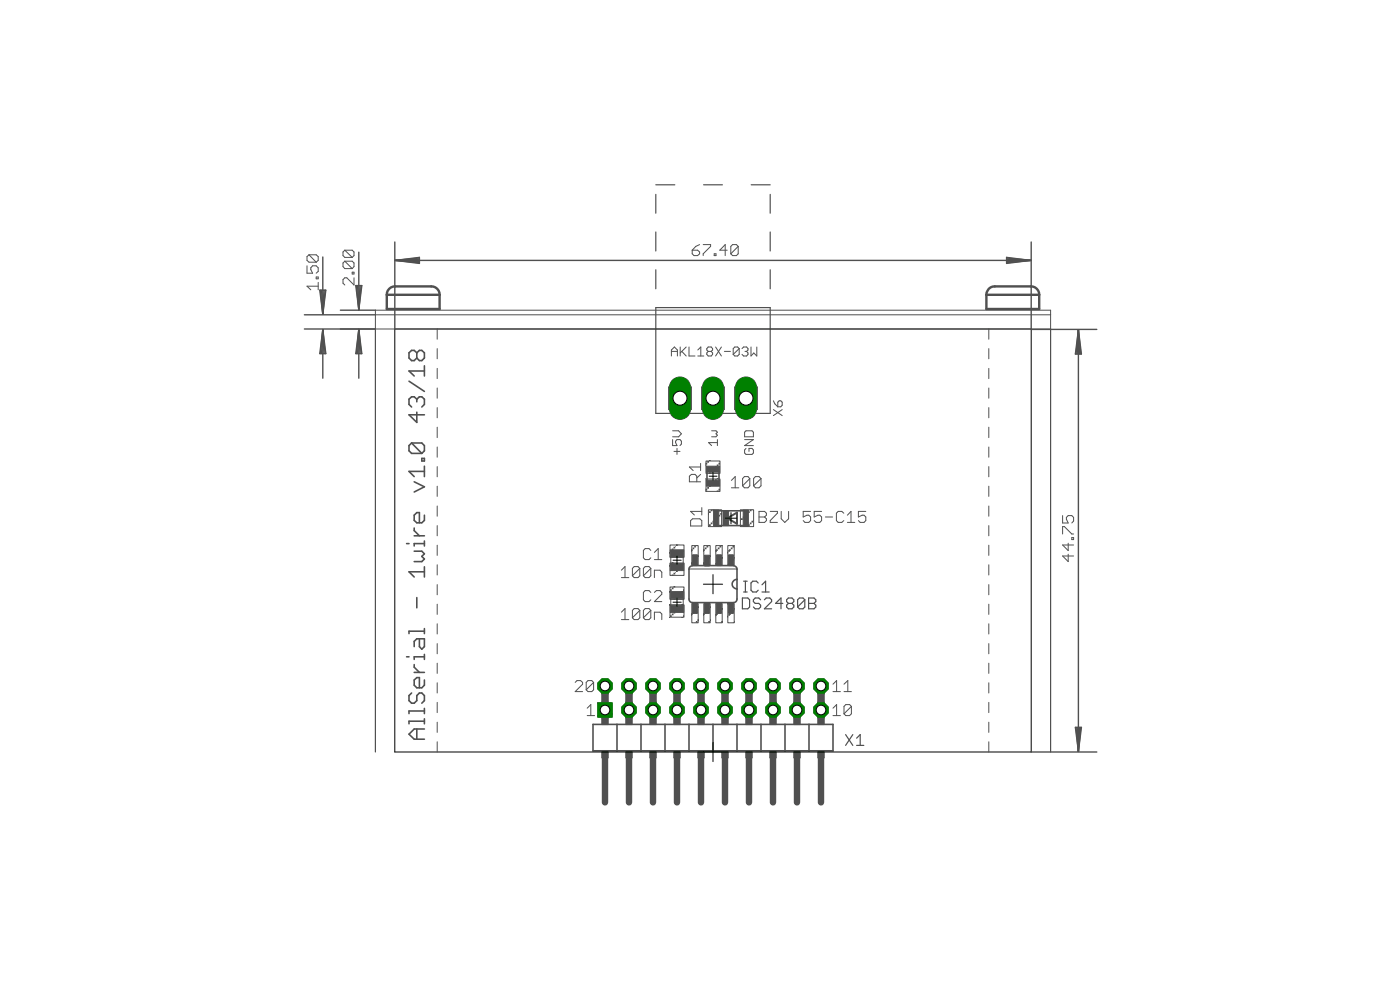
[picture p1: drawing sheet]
<svg xmlns="http://www.w3.org/2000/svg" width="148mm" height="105mm" viewBox="0 0 148 105" stroke-linecap="round" stroke-linejoin="round" font-family="sans-serif">
<g fill="#505050" stroke="#505050" stroke-width=".11">
<path d="M78.1 40.3a1.13 1.13 0 0 1 1.2-.4 1.13 1.13 0 0 1 .8 1v2.5a1.13 1.13 0 0 1-1.1 1 1.13 1.13 0 0 1-1.2-1v-2.5z"/>
<path d="M74.6 40.3a1.13 1.13 0 0 1 1.2-.4 1.13 1.13 0 0 1 .8 1v2.5a1.13 1.13 0 0 1-1.1 1 1.13 1.13 0 0 1-1.2-1v-2.5z"/>
<path d="M71.1 40.3a1.13 1.13 0 0 1 1.2-.4 1.13 1.13 0 0 1 .8 1v2.5a1.13 1.13 0 0 1-1.1 1 1.13 1.13 0 0 1-1.2-1v-2.5z"/>
<path d="M63.3 74.4h1.5v1.5h-1.5z"/>
<path d="M77 57.7h.7v2.1h-.7z"/>
<path d="M77 63.9h.7v2h-.7z"/>
<path d="M75.8 57.7h.6v2.1h-.6z"/>
<path d="M74.5 57.7h.7v2.1h-.7z"/>
<path d="M75.8 63.9h.6v2h-.6z"/>
<path d="M74.5 63.9h.7v2h-.7z"/>
<path d="M73.2 57.7h.7v2.1h-.7z"/>
<path d="M73.2 63.9h.7v2h-.7z"/>
<path d="M70.9 57.7h1.5v1.3h-1.5z"/>
<path d="M70.9 59.6h1.5v1.3h-1.5z"/>
<path d="M70.9 64h1.5v1.3h-1.5z"/>
<path d="M70.9 62.1h1.5v1.3h-1.5z"/>
<path d="M75 54h1.4v1.7h-1.4z"/>
<path d="M78.4 54h1.4v1.7h-1.4z"/>
<path d="M74.7 50.7h1.5v1.3h-1.5z"/>
<path d="M74.7 48.8h1.5v1.3h-1.5z"/>
<path d="M73.9 79.5h.6v.7h-.6z"/>
<path d="M71.3 79.5h.7v.7h-.7z"/>
<path d="M68.8 79.5h.6v.7h-.6z"/>
<path d="M66.2 79.5h.7v.7h-.7z"/>
<path d="M63.7 79.5h.7v.7h-.7z"/>
<path d="M86.6 79.5h.6v.7h-.6z"/>
<path d="M84 79.5h.7v.7h-.7z"/>
<path d="M81.5 79.5h.6v.7h-.6z"/>
<path d="M78.9 79.5h.7v.7h-.7z"/>
<path d="M76.4 79.5h.7v.7h-.7z"/>
<path d="M63.7 76h.7v.7h-.7z"/>
<path d="M66.2 76h.7v.7h-.7z"/>
<path d="M68.8 76h.6v.7h-.6z"/>
<path d="M71.3 76h.7v.7h-.7z"/>
<path d="M73.9 76h.6v.7h-.6z"/>
<path d="M76.4 76h.7v.7h-.7z"/>
<path d="M78.9 76h.7v.7h-.7z"/>
<path d="M81.5 76h.6v.7h-.6z"/>
<path d="M84 76h.7v.7h-.7z"/>
<path d="M86.6 76h.6v.7h-.6z"/>
<path d="M86.6 73.5h.6v.8h-.6z"/>
<path d="M84 73.5h.7v.8h-.7z"/>
<path d="M81.5 73.5h.6v.8h-.6z"/>
<path d="M78.9 73.5h.7v.8h-.7z"/>
<path d="M76.4 73.5h.7v.8h-.7z"/>
<path d="M73.9 73.5h.6v.8h-.6z"/>
<path d="M71.3 73.5h.7v.8h-.7z"/>
<path d="M68.8 73.5h.6v.8h-.6z"/>
<path d="M66.2 73.5h.7v.8h-.7z"/>
<path d="M63.7 73.5h.7v.8h-.7z"/>
<path d="M76.5 54.1h.6v1.5h-.6z"/>
<path d="M77.7 40.9h2.5v2.4h-2.5z"/>
<path d="M74.3 40.9h2.4v2.4h-2.4z"/>
<path d="M70.8 40.9h2.4v2.4h-2.4z"/>
<path d="M86.6 74.3h.6v1.7h-.6z"/>
<path d="M86.6 72.3h.6v1.2h-.6z"/>
<path d="M84 74.3h.7v1.7h-.7z"/>
<path d="M84 72.3h.7v1.2h-.7z"/>
<path d="M81.5 74.3h.6v1.7h-.6z"/>
<path d="M81.5 72.3h.6v1.2h-.6z"/>
<path d="M78.9 74.3h.7v1.7h-.7z"/>
<path d="M78.9 72.3h.7v1.2h-.7z"/>
<path d="M76.4 74.3h.7v1.7h-.7z"/>
<path d="M73.9 74.3h.6v1.7h-.6z"/>
<path d="M76.4 72.3h.7v1.2h-.7z"/>
<path d="M73.9 72.3h.6v1.2h-.6z"/>
<path d="M71.3 74.3h.7v1.7h-.7z"/>
<path d="M71.3 72.3h.7v1.2h-.7z"/>
<path d="M68.8 74.3h.6v1.7h-.6z"/>
<path d="M68.8 72.3h.6v1.2h-.6z"/>
<path d="M66.2 74.3h.7v1.7h-.7z"/>
<path d="M63.7 74.3h.7v1.7h-.7z"/>
<path d="M66.2 72.3h.7v1.2h-.7z"/>
<path d="M63.7 72.3h.7v1.2h-.7z"/>
<path d="M73.3 63.8h.5v1.1h-.5z"/>
<path d="M77.1 58.7h.5v1.2h-.5z"/>
<path d="M75.8 58.7h.5v1.2h-.5z"/>
<path d="M74.6 58.8h.5v1.1h-.5z"/>
<path d="M73.3 58.7h.5v1.2h-.5z"/>
<path d="M74.6 63.8h.5v1.1h-.5z"/>
<path d="M75.8 63.8h.5v1.1h-.5z"/>
<path d="M77.1 63.8h.5v1.1h-.5z"/>
<path d="M70.9 58.2h1.5v.7h-1.5z"/>
<path d="M70.9 59.6h1.5v.8h-1.5z"/>
<path d="M70.9 64.1h1.5v.7h-1.5z"/>
<path d="M70.9 62.6h1.5v.8h-1.5z"/>
<path d="M75.5 54h.6v1.7h-.6z"/>
<path d="M78.7 54h.5v1.7h-.5z"/>
<path d="M74.8 49.3h1.4v.7h-1.4z"/>
<path d="M74.8 50.8h1.4v.7h-1.4z"/>
<circle cx="66.6" cy="75.1" r=".83"/>
<circle cx="69.1" cy="75.1" r=".83"/>
<circle cx="71.6" cy="75.1" r=".83"/>
<circle cx="74.2" cy="75.1" r=".83"/>
<circle cx="76.7" cy="75.1" r=".83"/>
<circle cx="79.3" cy="75.1" r=".83"/>
<circle cx="81.8" cy="75.1" r=".83"/>
<circle cx="84.3" cy="75.1" r=".83"/>
<circle cx="86.9" cy="75.1" r=".83"/>
<circle cx="86.9" cy="72.6" r=".83"/>
<circle cx="84.3" cy="72.6" r=".83"/>
<circle cx="81.8" cy="72.6" r=".83"/>
<circle cx="79.3" cy="72.6" r=".83"/>
<circle cx="76.7" cy="72.6" r=".83"/>
<circle cx="74.2" cy="72.6" r=".83"/>
<circle cx="71.6" cy="72.6" r=".83"/>
<circle cx="69.1" cy="72.6" r=".83"/>
<circle cx="66.6" cy="72.6" r=".83"/>
<circle cx="64" cy="72.6" r=".83"/>
</g>
<g fill="none" stroke="#505050" stroke-width=".17">
<path d="M44.1 37.3v.6M44.1 37.3l-.3-.2h-.2l-.3 .2v.6l.3 .3h.2l.3-.3M44.1 37.3l.3-.2h.2l.3 .2v.6l-.3 .3h-.2l-.3-.3M44.9 38.7v1.1M44.9 39.3h-1.6l.5 .5M43 57.5h.3M43.3 40.3l1.6 1.1M43.6 46.9l-.3 .3v.5l.3 .3h1M43.6 46.9h1l.3 .3v.5l-.3 .3M43.6 46.9l1 1.1M43.8 55.9v.3l.6 .5M43.8 58.3h.8l.3 .3-.3 .3 .3 .3-.3 .2h-.8"/>
<path d="M43.8 56.7h1.1M43.8 51l1.1 .5-1.1 .6M44.1 42.2v.3M44.1 43.6v1.1l-.8-.8h1.6M44.1 42.2l-.3-.2h-.2l-.3 .2v.6l.3 .3M44.1 42.2l.3-.2h.2l.3 .2v.6l-.3 .3M44.6 48.5h.3v.3h-.3zM44.9 49.3v1.1M44.9 54.5v.6l-.3 .2h-.5l-.3-.2v-.6l.3-.2h.3v1M44.9 57.3v.5M44.9 60v1.1M44.9 57.5h-1.1v.3"/>
<path d="M44.9 49.9h-1.6l.5 .5M73 60l.3-.1h4.3a.4 .4 0 0 1 .4 .3v3.2a.36 .36 0 0 1-.4 .4h-4.3a.36 .36 0 0 1-.4-.4v-3.2zM74.8 50v.8M76.1 54.1h2.6M76.1 55.6h2.6M76.1 50v.8M43 69.5h.3M43.6 73.3l-.3 .3v.5l.3 .3h.2l.3-.3v-.5l.3-.3h.2l.3 .3v.5l-.3 .3M43.8 70.3v.3l.6 .6M43.8 71.2h1.1M44.1 63.2v1.1M44.1 77.2v1"/>
<path d="M44.4 67.6v.8l.2 .3 .3-.3v-.8h-.8l-.3 .3v.5M44.9 77.2h-1.1l-.5 .5 .5 .5h1.1M44.9 66.8h-1.6v.3M44.9 75.2h-1.6v.3M44.9 76.3h-1.6v.3M44.9 66.5v.6M44.9 69.3v.5M44.9 72v.5l-.3 .3h-.5l-.3-.3v-.5l.3-.3h.3v1.1M44.9 75v.5M44.9 76.1v.5M44.9 69.5h-1.1v.3M44.9 60.5h-1.6l.5 .6"/>
<path d="M62.8 76.7h25.4v2.8h-25.4zM65.3 76.7v2.8M67.8 76.7v2.8M70.4 76.7v2.8M72.9 76.7v2.8M75.5 76.7v2.8M78 61.3a.51 .51 0 0 0-.5 .5 .51 .51 0 0 0 .5 .5M78 76.7v2.8M80.5 76.7v2.8M83.1 76.7v2.8M85.6 76.7v2.8"/>
</g>
<g fill="none" stroke="#505050" stroke-width=".11">
<path d="M71.1 37.7v-.7l.3-.3 .3 .3v.7M71.1 37.2h.6M72 36.7v1M72.2 37.2l.4 .5M72.6 36.7l-.6 .7M72.9 36.7v1h.7M73.9 37l.3-.3v1M73.9 37.7h.6M75 37.2h.3M75 37.2l-.2 .2v.1l.2 .2h.3l.1-.2v-.1l-.1-.2M75 37.2l-.2-.2v-.1l.2-.2h.3l.1 .2v.1l-.1 .2M75.7 36.7l.6 1"/>
<path d="M76.3 36.7l-.6 1M76.7 37.2h.6M78.2 36.9v.6l-.1 .2h-.3l-.2-.2M78.2 36.9l-.1-.2h-.3l-.2 .2v.6M78.2 36.9l-.6 .6M78.5 36.9l.2-.2h.3l.2 .2v.1l-.2 .2M78.8 37.2h.2M79 37.2l.2 .2v.1l-.2 .2h-.3l-.2-.2M79.5 36.7v1l.3-.3 .3 .3v-1M68.9 58.3l-.2-.2h-.4l-.2 .2v.7l.2 .2h.4l.2-.2M69.3 58.5l.4-.4v1.1M69.3 59.2h.7"/>
<path d="M71 58.9v.8M71.2 46.5v.7h.4l-.1-.4v-.1l.1-.2h.4l.1 .2v.3l-.1 .2M71.2 45.6h.6l.3 .3-.3 .3h-.6M71.3 47.8h.7M71.6 47.5v.6M72.3 58.9v.8M73.1 55.1l.2-.2h.8l.2 .2v.6h-1.2zM73.7 51v-.6l-.1-.2h-.4l-.2 .2v.6h1.1M74.1 50.2l-.4 .4M74.1 49.4h-1.1l.4 .4M74.1 49v.8M74.3 53.7v.8"/>
<path d="M74.3 54.1h-1.2l.4 .4M75.3 45.6h.5l.1 .1-.1 .2 .1 .2-.1 .1h-.5M75.9 46.8h-.9l.3 .4M75.9 46.5v.7M77.4 50.8l.4-.4v1.2M77.4 51.6h.8M78.8 46.5h.9l-.9 .7h.9M79 45.6h.6l.1 .1v.5h-.9v-.5zM79 47.5l-.2 .1v.3l.2 .2h.6l.1-.2v-.3l-.1-.1h-.3v.3M79.4 50.7v.7l-.2 .2h-.4l-.2-.2M79.4 50.7l-.2-.3h-.4l-.2 .3v.7M79.4 50.7l-.8 .7"/>
<path d="M80.3 54.1h.6l.2 .2v.2l-.2 .2 .2 .2v.2l-.2 .2h-.6zM80.3 54.7h.6M80.5 50.7l-.2-.3h-.4l-.1 .3v.7M80.5 50.7v.7l-.2 .2h-.4l-.1-.2M80.5 50.7l-.7 .7M81.5 54.1h.8v.2l-.8 .8v.2h.8M81.9 43.3l.9 .7M81.9 42.4l.1 .3 .3 .4M82.3 42.6l.2-.2h.1l.2 .2v.3l-.2 .2h-.3zM82.7 54.1v.8l.4 .4 .4-.4v-.8M82.8 43.3l-.9 .7M85.8 54.1h-.8v.6l.4-.2h.2l.2 .2v.4l-.2 .2h-.4l-.2-.2"/>
<path d="M87 54.1h-.8v.6l.4-.2h.2l.2 .2v.4l-.2 .2h-.4l-.2-.2M87.4 54.7h.7M89.3 54.3l-.2-.2h-.4l-.2 .2v.8l.2 .2h.4l.2-.2M89.7 55.3h.8M89.7 54.5l.4-.4v1.2M91.6 54.1h-.8v.6l.4-.2h.2l.2 .2v.4l-.2 .2h-.4l-.2-.2M60.9 72.2l.2-.2h.3l.3 .2v.2l-.8 .8h.8M62.1 75l.4-.4v1.1M62.1 75.7h.8M62.8 72.2v.8l-.2 .2h-.4l-.2-.2M62.8 72.2l-.2-.2h-.4l-.2 .2v.8M62.8 72.2l-.8 .8"/>
<path d="M65.8 60.3l.3-.3v1.1M65.8 64.8l.3-.4v1.2M65.8 61.1h.7M65.8 65.6h.7M67.7 64.6v.8l-.2 .2h-.4l-.2-.2M67.7 60.2v.7l-.2 .2h-.4l-.2-.2M67.7 60.2l-.2-.2h-.4l-.2 .2v.7M67.7 64.6l-.2-.2h-.4l-.2 .2v.8M67.7 60.2l-.8 .7M67.7 64.6l-.8 .8M68.9 60.2l-.2-.2h-.4l-.2 .2v.7M68.9 62.7l-.2-.2h-.4l-.2 .2v.8l.2 .2h.4l.2-.2"/>
<path d="M68.9 64.6l-.2-.2h-.4l-.2 .2v.8M68.9 60.2v.7l-.2 .2h-.4l-.2-.2M68.9 64.6v.8l-.2 .2h-.4l-.2-.2M68.9 60.2l-.8 .7M68.9 64.6l-.8 .8M69.3 62.7l.2-.2h.3l.2 .2v.2l-.7 .8h.7M69.3 61.1v-.8h.5l.2 .3v.5M69.3 65.6v-.8h.5l.2 .2v.6M71 63.4v.7M72.3 63.4v.7M72.9 60.2h5.1M88.2 75.7h.7"/>
<path d="M88.2 73.2h.7M88.2 75l.3-.4v1.1M88.2 72.4l.3-.4v1.2M89.3 73.2h.8M89.3 72.4l.4-.4v1.2M90.1 74.8v.7l-.2 .2h-.4l-.2-.2M90.1 74.8l-.2-.2h-.4l-.2 .2v.7M90.1 74.8l-.8 .7"/>
</g>
<g fill="none" stroke="#505050" stroke-width=".13">
<path d="M69.4 19.6h2M74.5 19.6h2M79.5 19.6h2M69.4 32.6h12.1v11.2h-12.1zM69.4 20.6v2M69.4 24.6v2M69.4 28.6v2M81.5 20.6v2M81.5 24.6v2M81.5 28.6v2M78.6 63.3h.5l.2 .2v.7l-.2 .2h-.5zM78.7 62.7h.4"/>
<path d="M78.7 61.5h.4M78.9 61.5v1.2M80.2 61.7l-.1-.2h-.4l-.2 .2v.8l.2 .2h.4l.1-.2M80.5 63.5l-.2-.2h-.4l-.2 .2v.2l.2 .2h.4l.2 .2v.1l-.2 .2h-.4l-.2-.2M80.6 62.7h.8M80.6 61.9l.4-.4v1.2M80.9 63.5l.2-.2h.4l.2 .2v.2l-.8 .7h.8M82.8 63.9h-.7l.6-.6v1.1M83.4 63.9l-.2 .2v.1l.2 .2h.4l.2-.2v-.1l-.2-.2M83.4 63.9l-.2-.2v-.2l.2-.2h.4l.2 .2v.2l-.2 .2M83.4 63.9h.4M85.2 63.5v.7l-.2 .2h-.4l-.2-.2"/>
<path d="M85.2 63.5l-.2-.2h-.4l-.2 .2v.7M85.2 63.5l-.8 .7M85.6 63.3h.5l.2 .2v.2l-.2 .2 .2 .2v.1l-.2 .2h-.5zM85.6 63.9h.5M89.5 77.7l.8 1.2M90.3 77.7l-.8 1.2M90.7 78.1l.3-.4v1.2M90.7 78.9h.7"/>
</g>
<path d="M64 80.2v4.7M66.6 80.2v4.7M69.1 80.2v4.7M71.6 80.2v4.7M74.2 80.2v4.7M76.7 80.2v4.7M79.3 80.2v4.7M81.8 80.2v4.7M84.3 80.2v4.7M86.9 80.2v4.7" fill="none" stroke="#505050" stroke-width=".68"/>
<path d="M77 54.8l1-.5v1.1z" fill="none" stroke="#505050" stroke-width=".21"/>
<g fill="none" stroke="#000" stroke-width=".11">
<path d="M71.2 59.3h.9M71.6 58.8v.9M74.4 42.1h2.1M75.1 50.4h.8M75.5 41.1v2.1M75.5 50v.8M76.8 54.8h1.2M77.4 54.3v1.1M71.2 63.7h.9M71.6 63.3v.9M74.4 79.6h2.1M74.4 61.8h2.1"/>
<path d="M75.5 60.8v2M75.5 78.6v2"/>
</g>
<path d="M79 41v2.3" fill="none" stroke="#008000" stroke-width="2.3"/>
<circle cx="79" cy="42.1" r=".74" fill="#fff" stroke="#000" stroke-width=".11"/>
<path d="M75.5 41v2.3" fill="none" stroke="#008000" stroke-width="2.3"/>
<circle cx="75.5" cy="42.1" r=".74" fill="#fff" stroke="#000" stroke-width=".11"/>
<path d="M72 41v2.3" fill="none" stroke="#008000" stroke-width="2.3"/>
<circle cx="72" cy="42.1" r=".74" fill="#fff" stroke="#000" stroke-width=".11"/>
<path d="M63.3 74.4h1.5v1.5h-1.5z" fill="#008000" stroke="#008000" stroke-width=".11"/>
<circle cx="64" cy="75.1" r=".51" fill="#fff" stroke="#000" stroke-width=".11"/>
<circle cx="66.6" cy="75.1" r=".83" fill="#008000" stroke="#008000" stroke-width=".11"/>
<circle cx="66.6" cy="75.1" r=".51" fill="#fff" stroke="#000" stroke-width=".11"/>
<circle cx="69.1" cy="75.1" r=".83" fill="#008000" stroke="#008000" stroke-width=".11"/>
<circle cx="69.1" cy="75.1" r=".51" fill="#fff" stroke="#000" stroke-width=".11"/>
<circle cx="71.6" cy="75.1" r=".83" fill="#008000" stroke="#008000" stroke-width=".11"/>
<circle cx="71.6" cy="75.1" r=".51" fill="#fff" stroke="#000" stroke-width=".11"/>
<circle cx="74.2" cy="75.1" r=".83" fill="#008000" stroke="#008000" stroke-width=".11"/>
<circle cx="74.2" cy="75.1" r=".51" fill="#fff" stroke="#000" stroke-width=".11"/>
<circle cx="76.7" cy="75.1" r=".83" fill="#008000" stroke="#008000" stroke-width=".11"/>
<circle cx="76.7" cy="75.1" r=".51" fill="#fff" stroke="#000" stroke-width=".11"/>
<circle cx="79.3" cy="75.1" r=".83" fill="#008000" stroke="#008000" stroke-width=".11"/>
<circle cx="79.3" cy="75.1" r=".51" fill="#fff" stroke="#000" stroke-width=".11"/>
<circle cx="81.8" cy="75.1" r=".83" fill="#008000" stroke="#008000" stroke-width=".11"/>
<circle cx="81.8" cy="75.1" r=".51" fill="#fff" stroke="#000" stroke-width=".11"/>
<circle cx="84.3" cy="75.1" r=".83" fill="#008000" stroke="#008000" stroke-width=".11"/>
<circle cx="84.3" cy="75.1" r=".51" fill="#fff" stroke="#000" stroke-width=".11"/>
<circle cx="86.9" cy="75.1" r=".83" fill="#008000" stroke="#008000" stroke-width=".11"/>
<circle cx="86.9" cy="75.1" r=".51" fill="#fff" stroke="#000" stroke-width=".11"/>
<circle cx="86.9" cy="72.6" r=".83" fill="#008000" stroke="#008000" stroke-width=".11"/>
<circle cx="86.9" cy="72.6" r=".51" fill="#fff" stroke="#000" stroke-width=".11"/>
<circle cx="84.3" cy="72.6" r=".83" fill="#008000" stroke="#008000" stroke-width=".11"/>
<circle cx="84.3" cy="72.6" r=".51" fill="#fff" stroke="#000" stroke-width=".11"/>
<circle cx="81.8" cy="72.6" r=".83" fill="#008000" stroke="#008000" stroke-width=".11"/>
<circle cx="81.8" cy="72.6" r=".51" fill="#fff" stroke="#000" stroke-width=".11"/>
<circle cx="79.3" cy="72.6" r=".83" fill="#008000" stroke="#008000" stroke-width=".11"/>
<circle cx="79.3" cy="72.6" r=".51" fill="#fff" stroke="#000" stroke-width=".11"/>
<circle cx="76.7" cy="72.6" r=".83" fill="#008000" stroke="#008000" stroke-width=".11"/>
<circle cx="76.7" cy="72.6" r=".51" fill="#fff" stroke="#000" stroke-width=".11"/>
<circle cx="74.2" cy="72.6" r=".83" fill="#008000" stroke="#008000" stroke-width=".11"/>
<circle cx="74.2" cy="72.6" r=".51" fill="#fff" stroke="#000" stroke-width=".11"/>
<circle cx="71.6" cy="72.6" r=".83" fill="#008000" stroke="#008000" stroke-width=".11"/>
<circle cx="71.6" cy="72.6" r=".51" fill="#fff" stroke="#000" stroke-width=".11"/>
<circle cx="69.1" cy="72.6" r=".83" fill="#008000" stroke="#008000" stroke-width=".11"/>
<circle cx="69.1" cy="72.6" r=".51" fill="#fff" stroke="#000" stroke-width=".11"/>
<circle cx="66.6" cy="72.6" r=".83" fill="#008000" stroke="#008000" stroke-width=".11"/>
<circle cx="66.6" cy="72.6" r=".51" fill="#fff" stroke="#000" stroke-width=".11"/>
<circle cx="64" cy="72.6" r=".83" fill="#008000" stroke="#008000" stroke-width=".11"/>
<circle cx="64" cy="72.6" r=".51" fill="#fff" stroke="#000" stroke-width=".11"/>
<path d="M41.8 34.8h67.3v44.8h-67.3z" fill="none" stroke="#000" stroke-width=".11"/>
<g fill="none" stroke="#505050" stroke-width=".15">
<path d="M32.2 33.3h7.5M32.2 34.8h7.5M33.8 30.7h.7l-.3 2.6zM33.9 30.7l.3 2.6M34 30.7l.2 2.6M34.2 27.2v6.1M34.2 34.9v5.1M34.2 34.9l.3 2.5h-.7zM34.2 34.9l-.2 2.5M34.2 34.9l.1 2.5M34.2 34.9l-.3 2.5M34.2 34.9l.2 2.5"/>
<path d="M34.3 30.7l-.1 2.6M34.4 30.7l-.2 2.6M36 32.8h3.7M37.7 30.2h.6l-.3 2.6zM37.7 30.2l.3 2.6M37.8 30.2l.2 2.6M38 34.9l.3 2.5h-.6zM38 26.7v6.1M38 34.9v5.1M38 34.9l-.2 2.5M38 34.9l.1 2.5M38 34.9l-.3 2.5"/>
<path d="M38 34.9l.2 2.5M38.1 30.2l-.1 2.6M38.2 30.2l-.2 2.6M41.8 25.6v9.2M41.8 27.6h67.3M41.8 27.6l2.6-.4v.7zM41.8 27.6l2.6 .1M41.8 27.6l2.6 .2M44.4 27.4l-2.6 .2M44.4 27.3l-2.6 .3M106.5 27.2l2.6 .4-2.6 .3zM106.5 27.4l2.6 .2"/>
<path d="M106.5 27.3l2.6 .3M109.1 27.6l-2.6 .1M109.1 27.6l-2.6 .2M109.1 34.9h7M109.1 25.6v9.2M114.1 34.9v44.6M114.1 34.9l.3 2.6h-.6zM114.1 34.9l-.1 2.6M114.1 34.9l.2 2.6M114.1 34.9l-.2 2.6M114.1 34.9l.3 2.6M109.1 79.6h7"/>
<path d="M113.8 77h.6l-.3 2.5zM113.9 77l.2 2.5M114 77l.1 2.5M114.3 77l-.2 2.5M114.4 77l-.3 2.5"/>
</g>
<g fill="none" stroke="#505050" stroke-width=".11">
<path d="M32.5 28.1v.8h.6l-.2-.4v-.2l.2-.2h.4l.2 .2v.4l-.2 .2M32.7 27h.8l.2 .2v.4l-.2 .1M32.7 27l-.2 .2v.4l.2 .1h.8M32.7 27l.8 .7M33.5 29.3h.2v.2h-.2zM33.7 30.3h-1.2l.4 .4M33.7 29.9v.8M36.5 26.5h.8l.2 .2v.4l-.2 .1M36.5 27.6h.8l.2 .2v.4l-.2 .2M36.5 26.5l-.2 .2v.4l.2 .1h.8M36.5 27.6l-.2 .2v.4l.2 .2h.8M36.5 27.6l.8 .8"/>
<path d="M36.5 26.5l.8 .7M37.3 28.8h.2v.2h-.2zM37.5 29.4v.8l-.8-.8h-.2l-.2 .2v.4l.2 .2M39.7 33.3h71.5M39.7 32.8h71.5v2h-71.5zM46.3 34.8v1.1M46.3 36.9v1.1M46.3 39v1.1M73.3 26.5h.5l.2 .2v.2l-.2 .2h-.4l-.1-.2zM74 25.9l-.4 .2-.3 .4M74.4 25.9h.8v.2l-.8 .8v.2M75.6 26.9h.2v.2h-.2z"/>
<path d="M77 26.5h-.8l.6-.6v1.2M78.1 26.1v.8l-.2 .2h-.4l-.2-.2M78.1 26.1l-.2-.2h-.4l-.2 .2v.8M78.1 26.1l-.8 .8M104.6 34.8v1.1M104.6 36.9v1.1M104.6 39v1.1M46.3 41.1v1M46.3 43.1v1.1M46.3 45.2v1.1M46.3 47.3v1.1M46.3 49.4v1.1"/>
<path d="M46.3 51.5v1M46.3 53.6v1M46.3 55.6v1.1M46.3 57.7v1.1M46.3 59.8v1.1M104.6 41.1v1M104.6 43.1v1.1M104.6 45.2v1.1M104.6 47.3v1.1M104.6 49.4v1.1M104.6 51.5v1M104.6 53.6v1"/>
<path d="M104.6 55.6v1.1M104.6 57.7v1.1M104.6 59.8v1.1M112.5 54.6v.8h.6l-.2-.5v-.1l.2-.2h.3l.2 .2v.3l-.2 .3M112.5 56.5v-.8h.1l.8 .8h.2M113.1 58.7v.7l-.6-.6h1.1M113.1 57.5v.8l-.6-.6h1.1M113.4 56.9h.2v.2h-.2zM46.3 61.9v1M46.3 63.9v1.1M46.3 66v1.1M46.3 68.1v1.1"/>
<path d="M46.3 70.2v1.1M46.3 72.3v1M46.3 74.3v1.1M46.3 76.4v1.1M46.3 78.5v1.1M104.6 61.9v1M104.6 63.9v1.1M104.6 66v1.1M104.6 68.1v1.1M104.6 70.2v1.1M104.6 72.3v1M104.6 74.3v1.1"/>
<path d="M104.6 76.4v1.1M104.6 78.5v1.1"/>
</g>
<path d="M40.9 31.2a.87 .87 0 0 1 .9-.9h3.8a.87 .87 0 0 1 .9 .9M40.9 31.2v1.5h5.6v-1.5M40.9 31.2h5.6M104.4 31.2a.87 .87 0 0 1 .9-.9h3.8a.87 .87 0 0 1 .9 .9M104.4 31.2v1.5h5.6v-1.5M104.4 31.2h5.6" fill="none" stroke="#505050" stroke-width=".25"/>
<path d="M39.7 34.8v44.8M111.2 34.8v44.8" fill="none" stroke="#505050" stroke-width=".13"/>
</svg>
